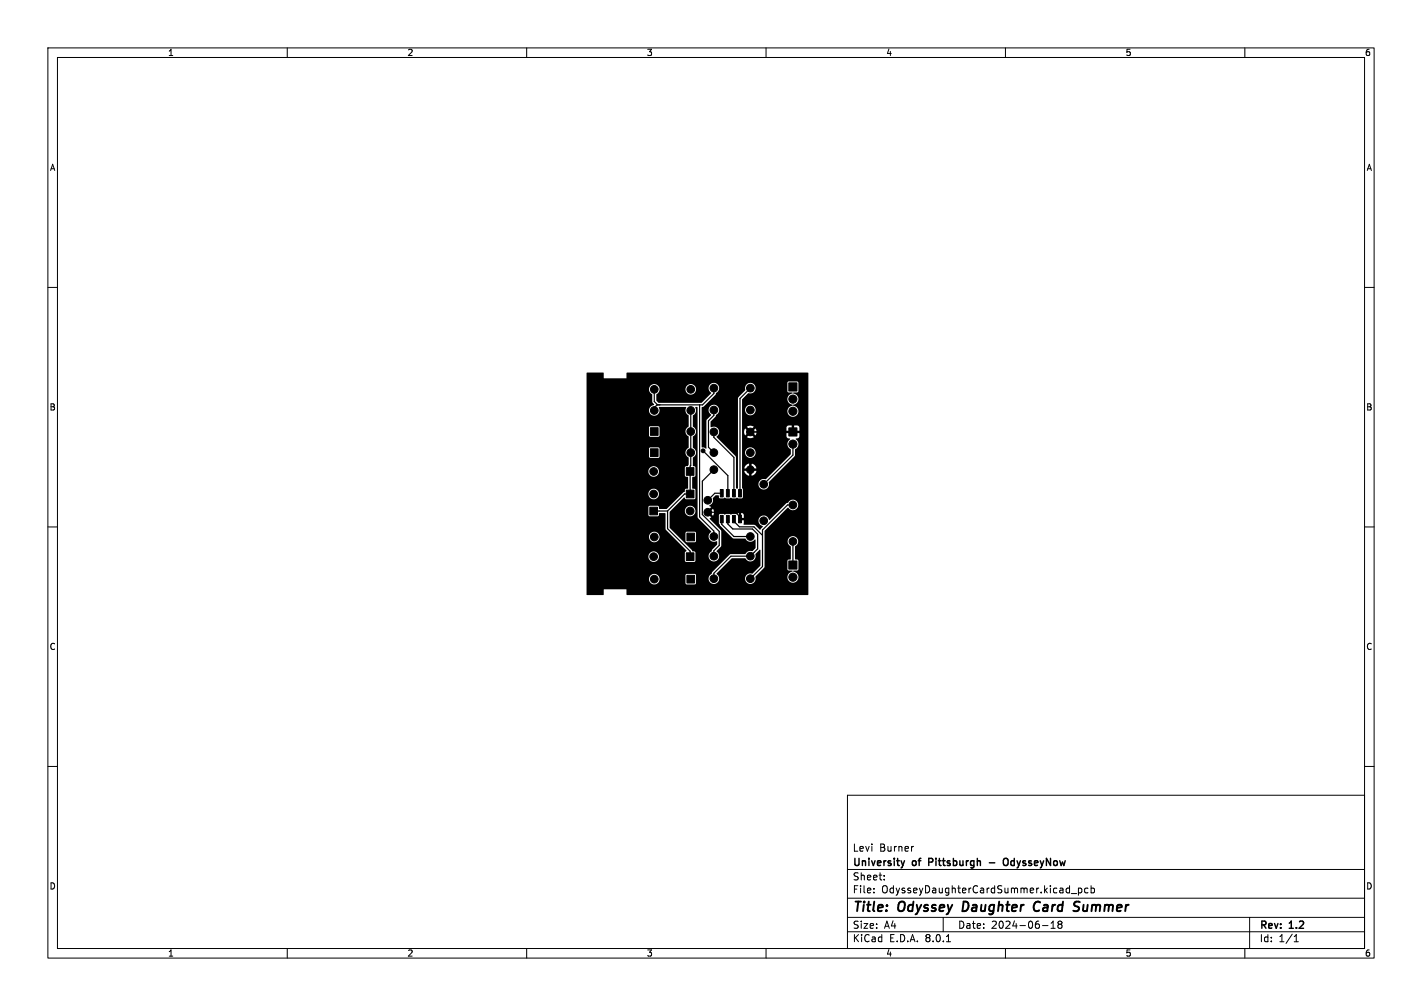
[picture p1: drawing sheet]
<svg xmlns="http://www.w3.org/2000/svg" width="297mm" height="210mm" viewBox="0 0 297 210" stroke-linecap="round" stroke-linejoin="round" font-family="sans-serif">
<defs><g id="words">
<g font-size="2.8">
<text x="178" y="190.9">Title:</text>
<text x="187.7" y="190.9">Odyssey</text>
<text x="201.9" y="190.9">Daughter</text>
<text x="217.5" y="190.9">Card</text>
<text x="226.7" y="190.9">Summer</text>
</g>
<g font-size="2.1">
<text x="178" y="178">Levi</text>
<text x="183.7" y="178">Burner</text>
<text x="178" y="184">Sheet:</text>
<text x="178" y="181.2">University</text>
<text x="190.7" y="181.2">of</text>
<text x="194.6" y="181.2">Pittsburgh</text>
<text x="211.5" y="181.2">OdysseyNow</text>
<text x="178" y="186.7">File:</text>
<text x="184.1" y="186.7">OdysseyDaughterCardSummer.kicad_pcb</text>
<text x="178" y="196.9">KiCad</text>
<text x="178" y="194.1">Size:</text>
<text x="184.7" y="194.1">A4</text>
<text x="185.7" y="196.9">E.D.A.</text>
<text x="193.3" y="196.9">8.0.1</text>
<text x="200" y="194.1">Date:</text>
<text x="207" y="194.1">2024-06-18</text>
<text x="263" y="194.3">Rev:</text>
<text x="263" y="196.9">Id:</text>
<text x="267.1" y="196.9">1/1</text>
<text x="269.4" y="194.3">1.2</text>
</g>
<g font-size="1.8">
<text x="35" y="11.9">1</text>
<text x="85" y="11.9">2</text>
<text x="135" y="11.9">3</text>
<text x="185" y="11.9">4</text>
<text x="235" y="11.9">5</text>
<text x="285" y="11.9">6</text>
<text x="10.3" y="35.9">A</text>
<text x="285.4" y="35.9">A</text>
<text x="10.3" y="85.9">B</text>
<text x="285.3" y="85.9">B</text>
<text x="10.3" y="135.9">C</text>
<text x="285.3" y="135.9">C</text>
<text x="10.3" y="185.9">D</text>
<text x="285.3" y="185.9">D</text>
<text x="35" y="199.9">1</text>
<text x="85" y="199.9">2</text>
<text x="135" y="199.9">3</text>
<text x="185" y="199.9">4</text>
<text x="235" y="199.9">5</text>
<text x="285" y="199.9">6</text>
</g>
</g></defs>
<g fill="none" stroke="#000" stroke-width=".21">
<path d="M10 10h277v190h-277zM12 12h273v186h-273zM60 10v2M110 10v2M160 10v2M210 10v2M260 10v2M10 60h2M285 60h2M10 110h2M285 110h2M10 160h2"/>
<path d="M285 160h2M177 166h108v32h-108zM190.8 176.7l-.3 .1M60 198v2M110 198v2M160 198v2M177 194.5h108M177 191.5h108M177 187.5h108M177 181.5h108M182.5 186.3v.1M182.5 185.5v.1"/>
<path d="M184.7 183.6v.1M184.7 182.8v.1M197 191.5v3M197.7 196.6h.8M210 198v2M217.7 193.2h1.2M219.5 193.8h.9M219.5 192.7l.5-.4v1.5M221.2 192.9l-.2 .3v.3l.2 .3 .5-.1 .1-.2-.1-.4-.2-.2M221.2 192.9l-.2-.2 .2-.4 .5 .1 .1 .2-.3 .3M221.2 192.9h.3M223.7 186.5h1.2"/>
<path d="M225.2 185.4v1.5M225.2 185.5l.5-.1 .3 .3-.2 .6h-.6M227.2 185.5l-.4-.1-.3 .3 .2 .6h.5M227.9 185.5l.4-.1 .3 .3-.1 .6h-.6M227.9 184.9v1.5M260 198v2M261 191.5v6.5M270.3 196.6h.9M270.3 195.5l.4-.4v1.5"/>
</g>
<path d="M201.3 188.2l-.3 2h.5M216.9 188.2a1.07 1.07 0 0 0-1 .8 1.07 1.07 0 0 0 .5 1.2l.5-.1M224.8 188.2l.7 .1M225 189.3l.4 .3-.3 .5" fill="none" stroke="#000" stroke-width=".4"/>
<path d="M188.9 179.7l-.3 1M194 180h.6M194.6 179.2h-.6v1.5M209.6 179.4l.3-.2a.5 .5 0 0 1 .7 .5v.5a.5 .5 0 0 1-.5 .5 .5 .5 0 0 1-.5-.5zM206.6 180.1h1.2" fill="none" stroke="#000" stroke-width=".3"/>
<g fill="#000" stroke="#000" stroke-width=".21">
<path d="M135.9 93.7h1.6v1.6h-1.6zM135.9 89.3h1.6v1.6h-1.6zM143.3 97.6h1.6v1.6h-1.6zM164.8 79.9h1.7v1.7h-1.7zM164.8 89.3h1.7v1.7h-1.7zM135.7 105.9h1.6v1.6h-1.6zM143.3 115.4h1.6v1.6h-1.6zM143.3 102.3h1.6v1.6h-1.6zM143.5 111.3h1.6v1.6h-1.6zM150.4 102.2h.6v1.5h-.6zM150.4 107.6h.6v1.5h-.6zM151.7 102.2h.6v1.5h-.6z"/>
<path d="M151.7 107.6h.6v1.5h-.6zM153 102.2h.6v1.5h-.6zM153 107.6h.6v1.5h-.6zM154.3 102.2h.6v1.5h-.6zM154.3 107.6h.6v1.5h-.6zM164.8 117.1h1.7v1.7h-1.7zM143.5 120.1h1.6v1.6h-1.6z"/>
<circle cx="136.5" cy="98.4" r=".8"/>
<circle cx="136.7" cy="85.7" r=".8"/>
<circle cx="136.7" cy="81.3" r=".8"/>
<circle cx="144.3" cy="85.7" r=".8"/>
<circle cx="144.3" cy="90.1" r=".8"/>
<circle cx="144.3" cy="94.5" r=".8"/>
<circle cx="144.3" cy="81.3" r=".8"/>
<circle cx="146.8" cy="94.1" r=".4"/>
<circle cx="149.1" cy="94.5" r=".8"/>
<circle cx="149.1" cy="81" r=".8"/>
<circle cx="149.1" cy="90.2" r=".8"/>
<circle cx="149.1" cy="98" r=".8"/>
<circle cx="149.1" cy="85.6" r=".8"/>
<circle cx="156.7" cy="98" r=".8"/>
<circle cx="156.7" cy="90.2" r=".8"/>
<circle cx="156.7" cy="81" r=".8"/>
<circle cx="156.7" cy="94.5" r=".8"/>
<circle cx="156.7" cy="85.6" r=".8"/>
<circle cx="165.6" cy="85.9" r=".85"/>
<circle cx="165.6" cy="83.3" r=".85"/>
<circle cx="165.6" cy="92.7" r=".85"/>
<circle cx="136.5" cy="103.1" r=".8"/>
<circle cx="136.5" cy="116.2" r=".8"/>
<circle cx="136.7" cy="112.1" r=".8"/>
<circle cx="144.1" cy="106.7" r=".8"/>
<circle cx="147.8" cy="104.4" r=".8"/>
<circle cx="147.8" cy="106.9" r=".8"/>
<circle cx="149.1" cy="116.1" r=".8"/>
<circle cx="149.1" cy="112" r=".8"/>
<circle cx="156.7" cy="116.1" r=".8"/>
<circle cx="156.7" cy="112" r=".8"/>
<circle cx="159.5" cy="108.7" r=".8"/>
<circle cx="159.5" cy="101.1" r=".8"/>
<circle cx="165.6" cy="105.4" r=".8"/>
<circle cx="165.6" cy="113" r=".8"/>
<circle cx="136.7" cy="120.9" r=".8"/>
<circle cx="149.1" cy="120.8" r=".8"/>
<circle cx="156.7" cy="120.8" r=".8"/>
<circle cx="165.6" cy="120.5" r=".85"/>
</g>
<g fill="none" stroke="#000" stroke-width=".25">
<path d="M136.7 81.3v2.5l.7 .7M144.3 85.7l-.2 17.4h-1.1l-3.6 3.6M146.1 84.5v23.4l3 3v1.1M146.8 94.1l5.2 5.2v3.7M149.1 81v1.2l-2.4 2.3h-9.5l-.5 .6v.6M149.1 85.6v1.1l-1.1 1.1v5.6l1.1 1.1M149.1 90.2v1.1l4.2 4.2v7.5M149.1 98l-2.4 2.4v7l3.5 3.5v3l-1.1 1.1v1.1M156.7 90.2h8.9M156.7 81l-2.1 2.2v19.8M158.5 90.2v4.9l-1.8 1.8v7.5l-2.8 2.8M165.6 92.7v2.3l-6.1 6.1"/>
<path d="M136.5 106.7h2.9M139.4 106.7v3.7l4.7 4.7v1.1M147.8 106.9h5.8l1 1v.5M150.7 103h-1.4l-1.5 1.4M150.7 108.4v1.1l2.6 2.5h3.4M152 108.4v1l1.1 1h4.1l1 1.1v3.1l-1.5 1.5h-4l-3.6 3.6v1.1M153.3 108.4v.4l1.1 1.2h3.1l1.8 1.8M165.6 113v5M165.6 105.4h-1.1l-5.2 5.2v7.7l-2.6 2.5"/>
</g>
<path d="M122.5 77.8h3.5l.2 1.2h4.6l.2-1.2h37.8v46.4h-37.8l-.2-1.2h-4.6l-.2 1.2h-3.5v-3.3h13a1.1 1.1 0 0 0 .7 1 1.1 1.1 0 0 0 1.2-.2h5.8l.2 .3h1.7l.3-.2v-1h2.6a1.13 1.13 0 0 0 1.7 .9 1.13 1.13 0 0 0-.1-1.9l3.3-3.3h2.7a1.18 1.18 0 0 0 1.5 .6 1.18 1.18 0 0 0 .7-1.5l1-.8v3.2l-1.6 1.7a1.11 1.11 0 0 0-1.6 .7 1.11 1.11 0 0 0 1.1 1.4 1.11 1.11 0 0 0 1.1-1.3h6.7v.2a1.18 1.18 0 0 0 1.3 .9 1.18 1.18 0 0 0 1-1.2 1.18 1.18 0 0 0-1.1-1.1l.1-.2h.7l.3-.3v-1.8l-.2-.1-.6-.2 .1-2.7a1.11 1.11 0 0 0 .4-1.7 1.11 1.11 0 0 0-1.8 0 1.11 1.11 0 0 0 .4 1.7l.1 2.7-.6 .2-.1 .1v1.8l.2 .3h.8v.3a1.15 1.15 0 0 0-1 1.1h-6.7v-.1l1.9-2.1v-7.5l4.9-4.8a1.13 1.13 0 0 0 1.8 .2 1.13 1.13 0 0 0-.2-1.8 1.13 1.13 0 0 0-1.7 .6l-.3 .1-3.5 3.4a1.29 1.29 0 0 0-2-.5 1.2 1.2 0 0 0 .6 1.9l-.5 .7-1.2-1-2.3-.1 .1-.9h-1l-.1-.1v-1.4h.5v1h.6l-.1-.8-.3-.2h-.8l-.4 .2h-.9l-.2 .1-.3-.1h-.8l-.2 .1-.3-.1h-.7l-.2 .1-.1 1.8 .3 .5 2.6 2.6 2.7 .1a1.19 1.19 0 0 0 2 .2l.1 1.8-.6 .6a1.38 1.38 0 0 0-1.6 .7l-3.2 .1-3.6 3.6-.1 .4-.5 .4-.2 .6h-2.6l-.2-.9-1.8-.1-.2 .2v1.7h-5.8l.1-.1a1.11 1.11 0 0 0-.4-1.7 1.11 1.11 0 0 0-1.6 1h-13v-4.7h12.9v.2a1.11 1.11 0 0 0 1.8 .7 1.11 1.11 0 0 0-.2-1.9 1.11 1.11 0 0 0-1.6 1h-12.9v-4.1h13l.1 .2a1.11 1.11 0 0 0 1.7 .7 1.11 1.11 0 0 0-.2-1.9 1.11 1.11 0 0 0-1.6 1h-13v-4.6h12.9l.3 .3h1.7l.2-.1 .1-.6h1.2l.2 3.5 4.3 4.3-.4 .5 .1 1.8 .2 .1h1.7l.2-.3v-1.8l-.6-.1-2-2.2h.6l.2 .3h1.8l.2-.3-.1-1.8-.2-.1h-1.8l-.1 .3v1.6h-.6l-2.7-2.7v-3.4l.1-.1h3a1.11 1.11 0 0 0 1.6 1 1.11 1.11 0 0 0 .2-1.9 1.11 1.11 0 0 0-1.7 .7l-.1 .2h-3l2.9-2.9 .4 .4h1.7l.2-.2v-1.7l-.6-.4v-2.3l.5-.1 .1-.2v-1.7l-.5-.4 .1-1.7a1.11 1.11 0 0 0 .6-1 1.11 1.11 0 0 0-.6-1l-.1-2.3 .2-.2a1.11 1.11 0 0 0-.1-1.9l-.1-2.3a1.34 1.34 0 0 0 .5-1.8l.5 .1v22.9l2.8 3a1.18 1.18 0 0 0-.4 1.6 1.18 1.18 0 0 0 1.6 .4l.1 .7-1.4 1.5a1.12 1.12 0 0 0 0 1.7 1.12 1.12 0 0 0 1.7-.2 1.12 1.12 0 0 0-.5-1.6l1-1.2v-3l-2.4-2.5 .1-.2 .3-.2-.7-.7 .3-.3 .7 .7a1.28 1.28 0 0 0 0-1.5l-.7 .7-.3-.4 .7-.6-.5-.3a1.4 1.4 0 0 0 .8-1.6l.6-.6h.5l.4 .6h.7l.3-.1 .3 .1h.7l.2-.1 .3 .1h.8l.2-.1 .3 .1h.7l.3-.2v-1.7l-.2-.3v-.7h3.4v.2a1.14 1.14 0 0 0 1.5 .8 1.14 1.14 0 0 0 .7-1.5l5.3-5.3 .2-1.5a1.23 1.23 0 0 0 .1-2.2l.1-.1a.55 .55 0 0 0 .7-.4v-.7h-1v-.5h1l-.2-.9-.9-.2v.9h-.5v-.9h-.7l-.4 .4v.7h.9v.5h-.9v.7l.2 .4 .5 .1a1.32 1.32 0 0 0 .2 2.3l-.1 1-5.1 5.1h-.2a1.11 1.11 0 0 0-1.4 1.1h-3.4v-3.3h1.4v.5h-1l.5 .7 .6 .3v-.9h.5v.9l.6-.3 .4-.7h-1v-.5h1l-.4-.8-.6-.2v.9h-.5v-.9l-.6 .2-.5 .8h-.4v-3.3h.6a1.11 1.11 0 0 0 1.6 1 1.11 1.11 0 0 0 .2-1.9 1.11 1.11 0 0 0-1.8 .7v.2h-.6v-4.3h.4l.2 .7 .7-.7 .4 .4-.7 .6 .5 .3 .9-.3-.6-.6 .3-.4 .7 .7a1.28 1.28 0 0 0 0-1.5l-.7 .7-.3-.3 .6-.7-.9-.2-.5 .2 .7 .7-.4 .3-.7-.7-.2 .8h-.4v-4.6h.6v.2a1.1 1.1 0 0 0 1.1 .9 1.1 1.1 0 0 0 1.1-.8h6.6l.1 .2a1.18 1.18 0 0 0 1.3 .9 1.18 1.18 0 0 0 1-1.3 1.18 1.18 0 0 0-1.2-1.1l.1-.1a1.21 1.21 0 0 0 1.1-1.2 1.21 1.21 0 0 0-1.2-1.2l.2-.2h.7l.3-.2v-1.8l-.3-.3h-1.8l-.2 .3v1.9l.9 .1 .2 .2a1.25 1.25 0 0 0-1.1 1.2 1.25 1.25 0 0 0 1.1 1.3l-.1 .1a1.2 1.2 0 0 0-1.1 1.2l-6.6-.1a1.11 1.11 0 0 0-1-1.3 1.11 1.11 0 0 0-1.2 1.1h-.6v-2.2l1.3-1.3a1.13 1.13 0 0 0 1.5-1 1.13 1.13 0 0 0-1.4-1.2 1.13 1.13 0 0 0-.8 1.6l-1.5 1.6v18.7l-.1 .2-.3-.2v-6.5l-4-4.2a1.15 1.15 0 0 0 .3-1.5 1.15 1.15 0 0 0-1.5-.4l-.1-1.2 1.4-1.5a1.13 1.13 0 0 0 0-1.7 1.13 1.13 0 0 0-1.7 .2 1.13 1.13 0 0 0 .4 1.6l-1 1.2v5.9l-1-.4v-8.2l.5-.2 2.4-2.5 .1-.3a1.18 1.18 0 0 0 .7-1 1.18 1.18 0 0 0-.7-1.1 1.14 1.14 0 0 0-1.4 .6 1.14 1.14 0 0 0 .4 1.5l-2 2h-8.9l-.5-.5v-1.2l.5-.5 .2-.6h5.4v.2a1.11 1.11 0 0 0 1.7 .7 1.11 1.11 0 0 0-.1-1.9 1.11 1.11 0 0 0-1.6 1h-5.4l-.1-.2a1.11 1.11 0 0 0-1.7-.7 1.11 1.11 0 0 0 .2 1.9v1.6l.4 .6a1.15 1.15 0 0 0-1 1.4 1.15 1.15 0 0 0 1.5 .8 1.15 1.15 0 0 0 .5-1.7l5.6-.1 .1 .2a1.1 1.1 0 0 0 .5 1.6v2.3l-.2 .2a1.11 1.11 0 0 0 .2 1.9v2.3l-.2 .2a1.11 1.11 0 0 0 .2 1.9v1.5l-.1 .3-.5 .1-.2 .2v1.7l.7 .3v2.4l-.5 .1-.2 .5-.3 .2-3.4 3.4-1.6 .1-.3-.7h-1.7l-.3 .2v1.7h-12.9v-4.4h12.9v.2a1.11 1.11 0 0 0 1.8 .7 1.11 1.11 0 0 0-.2-1.9 1.11 1.11 0 0 0-1.6 1h-12.9v-4.7h12.9v.2a1.11 1.11 0 0 0 1.8 .7 1.11 1.11 0 0 0-.2-1.9 1.11 1.11 0 0 0-1.6 1h-12.9v-3.1h13.1l.2 .3h1.7l.3-.3-.1-1.7-.2-.2h-1.8l-.1 .2v1.7h-13.1v-4.4h13.1l.2 .3h1.7l.3-.3-.1-1.7-.2-.2h-1.8l-.1 .2v1.7h-13.1z" fill="#000"/>
<use href="#words"/>
</svg>
